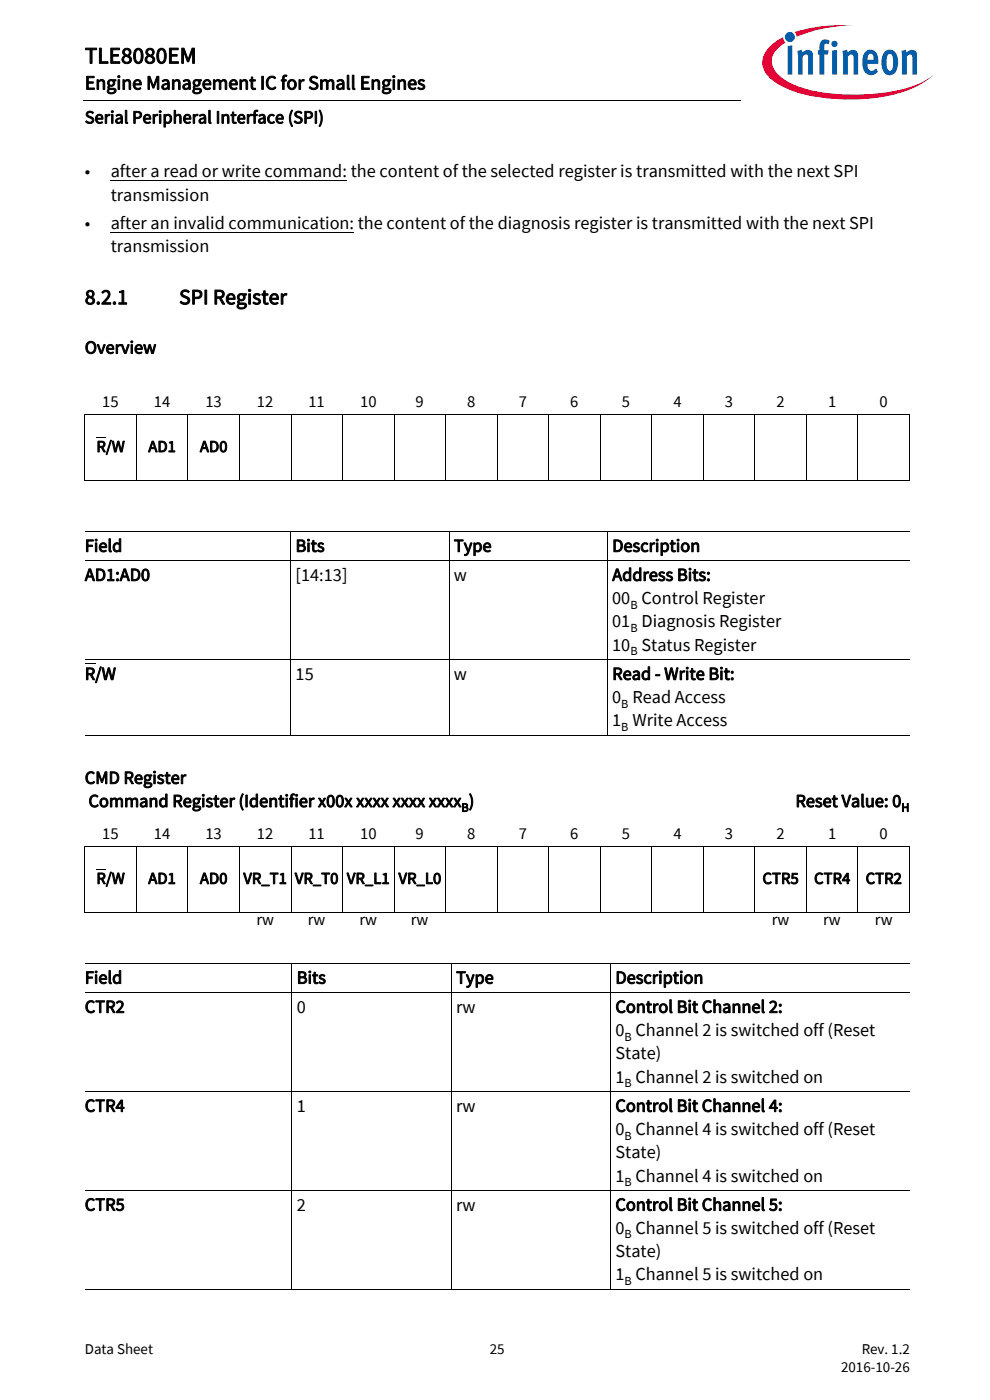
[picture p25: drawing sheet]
<svg xmlns="http://www.w3.org/2000/svg" width="210mm" height="297mm" viewBox="0 0 210 297" stroke-linecap="round" stroke-linejoin="round" font-family="sans-serif">
<defs><g id="words">
<text font-size="4.9" x="18" y="13.4">TLE8080EM</text>
<g font-size="4.6">
<text x="18" y="64.5">8.2.1</text>
<text x="38" y="64.5">SPI Register</text>
</g>
<text font-size="4.2" x="18" y="19">Engine Management IC for Small Engines</text>
<g font-size="3.9">
<text x="18" y="26.2">Serial Peripheral Interface (SPI)</text>
<text x="18" y="37.6">•</text>
<text x="23.5" y="37.6">after a read or write command: the content of the selected register is transmitted with the next SPI</text>
<text x="23.5" y="42.5">transmission</text>
<text x="18" y="48.5">•</text>
<text x="23.5" y="48.5">after an invalid communication: the content of the diagnosis register is transmitted with the next SPI</text>
<text x="23.5" y="53.5">transmission</text>
<text x="18" y="75">Overview</text>
<text x="18" y="117.1">Field</text>
<text x="62.7" y="117.1">Bits</text>
<text x="96.3" y="117.1">Type</text>
<text x="129.8" y="117.1">Description</text>
<text x="18" y="123.2">AD1:AD0</text>
<text x="62.7" y="123.2">[14:13]</text>
<text x="96.3" y="123.2">w</text>
<text x="129.9" y="123.2">Address Bits:</text>
<text x="129.9" y="128.2">00 Control Register</text>
<text x="129.9" y="133.1">01 Diagnosis Register</text>
<text x="129.9" y="138.1">10 Status Register</text>
<text x="18" y="144.2">R/W</text>
<text x="62.7" y="144.2">15</text>
<text x="96.3" y="144.2">w</text>
<text x="129.9" y="144.2">Read - Write Bit:</text>
<text x="129.9" y="149.2">0 Read Access</text>
<text x="129.9" y="154.1">1 Write Access</text>
<text x="18" y="166.3">CMD Register</text>
<text x="18.8" y="171.2">Command Register (Identifier x00x xxxx xxxx xxxx )</text>
<text x="168.7" y="171.2">Reset Value: 0</text>
<text x="18" y="208.7">Field</text>
<text x="62.9" y="208.7">Bits</text>
<text x="96.8" y="208.7">Type</text>
<text x="130.5" y="208.7">Description</text>
<text x="18" y="214.8">CTR2</text>
<text x="62.9" y="214.8">0</text>
<text x="96.8" y="214.8">rw</text>
<text x="130.5" y="214.8">Control Bit Channel 2:</text>
<text x="130.5" y="219.8">0 Channel 2 is switched off (Reset</text>
<text x="130.5" y="224.7">State)</text>
<text x="130.5" y="229.7">1 Channel 2 is switched on</text>
<text x="18" y="235.8">CTR4</text>
<text x="62.9" y="235.8">1</text>
<text x="96.8" y="235.8">rw</text>
<text x="130.5" y="235.8">Control Bit Channel 4:</text>
<text x="130.5" y="245.7">State)</text>
<text x="130.5" y="240.8">0 Channel 4 is switched off (Reset</text>
<text x="130.5" y="250.7">1 Channel 4 is switched on</text>
<text x="18" y="256.8">CTR5</text>
<text x="62.9" y="256.8">2</text>
<text x="96.8" y="256.8">rw</text>
<text x="130.5" y="256.8">Control Bit Channel 5:</text>
<text x="130.5" y="261.8">0 Channel 5 is switched off (Reset</text>
<text x="130.5" y="266.7">State)</text>
<text x="130.5" y="271.6">1 Channel 5 is switched on</text>
</g>
<g font-size="3.5">
<text x="21.7" y="86.4">15</text>
<text x="32.6" y="86.4">14</text>
<text x="43.6" y="86.4">13</text>
<text x="54.5" y="86.4">12</text>
<text x="65.4" y="86.4">11</text>
<text x="76.4" y="86.4">10</text>
<text x="88.2" y="86.4">9</text>
<text x="99.1" y="86.4">8</text>
<text x="110" y="86.4">7</text>
<text x="121" y="86.4">6</text>
<text x="131.9" y="86.4">5</text>
<text x="142.8" y="86.4">4</text>
<text x="153.8" y="86.4">3</text>
<text x="164.7" y="86.4">2</text>
<text x="175.6" y="86.4">1</text>
<text x="186.6" y="86.4">0</text>
<text x="20.4" y="95.9">R/W</text>
<text x="31.5" y="95.9">AD1</text>
<text x="42.4" y="95.9">AD0</text>
<text x="21.7" y="178">15</text>
<text x="32.6" y="178">14</text>
<text x="43.6" y="178">13</text>
<text x="54.5" y="178">12</text>
<text x="65.4" y="178">11</text>
<text x="76.4" y="178">10</text>
<text x="88.2" y="178">9</text>
<text x="99.1" y="178">8</text>
<text x="110" y="178">7</text>
<text x="121" y="178">6</text>
<text x="131.9" y="178">5</text>
<text x="142.8" y="178">4</text>
<text x="153.8" y="178">3</text>
<text x="164.7" y="178">2</text>
<text x="175.6" y="178">1</text>
<text x="186.6" y="178">0</text>
<text x="20.4" y="187.5">R/W</text>
<text x="31.4" y="187.5">AD1</text>
<text x="42.4" y="187.5">AD0</text>
<text x="51.6" y="187.5">VR_T1 VR_T0 VR_L1 VR_L0</text>
<text x="161.7" y="187.5">CTR5</text>
<text x="172.7" y="187.5">CTR4</text>
<text x="183.6" y="187.5">CTR2</text>
<text x="54.4" y="196.3">rw</text>
<text x="65.3" y="196.3">rw</text>
<text x="76.2" y="196.3">rw</text>
<text x="87.2" y="196.3">rw</text>
<text x="163.7" y="196.3">rw</text>
<text x="174.6" y="196.3">rw</text>
<text x="185.6" y="196.3">rw</text>
</g>
<g font-size="3.2">
<text x="18" y="287.3">Data Sheet</text>
<text x="103.9" y="287.3">25</text>
<text x="182.8" y="287.3">Rev. 1.2</text>
<text x="178.4" y="291.2">2016-10-26</text>
</g>
<g font-size="2.6">
<text x="133.7" y="129.1">B</text>
<text x="133.7" y="134.1">B</text>
<text x="133.7" y="139">B</text>
<text x="131.8" y="150.1">B</text>
<text x="131.8" y="155.1">B</text>
<text x="97.9" y="172.2">B</text>
<text x="191.2" y="172.2">H</text>
<text x="132.5" y="220.7">B</text>
<text x="132.5" y="230.6">B</text>
<text x="132.5" y="241.7">B</text>
<text x="132.5" y="251.6">B</text>
<text x="132.5" y="262.7">B</text>
<text x="132.5" y="272.6">B</text>
</g>
</g></defs>
<path d="M17.7 21.3l.1 .1z" fill="#000"/>
<path d="M17.8 21.4h140.5" fill="none" stroke="#000" stroke-width=".21"/>
<path d="M157.3 5.1h42.7v21.5h-42.7z" fill="#fff"/>
<path d="M168.6 6.8l.4 1 1.4-.5a31.9 31.9 0 0 1 10.7-1.9 32.2 32.2 0 0 0-12.5 1.4zM163.4 9.8a4.3 4.3 0 0 0 0 6.9 21.8 21.8 0 0 0 11.7 4.1 38.5 38.5 0 0 0 18.7-2.1 14.3 14.3 0 0 0 4.2-2.8 18.4 18.4 0 0 1-8.8 3.5 40.4 40.4 0 0 1-20.2-1.2l-1.6-.7a6.4 6.4 0 0 1-3.7-4.4 5.1 5.1 0 0 1 2.9-4.1l-.3-.3-.2-.8-1 .5z" fill-rule="evenodd" fill="#e30034"/>
<path d="M166.5 7.8a1.06 1.06 0 0 0 2.1 0 1.06 1.06 0 0 0-2.1 0zM167.1 9.8v6h.9v-6.2zM169.1 10.8l.2 1.3v3.7h.9v-3.8l.7-.4h.3l.2 .3v3.9h1v-3.9a1.21 1.21 0 0 0-.8-1.3 1.21 1.21 0 0 0-1.4 .5l-.1-.6zM174.3 8.6a2.41 2.41 0 0 0-.5 2.1h-.3v.9h.3v4.2h1v-4.2h.8l.2-.9h-1v-.9a.49 .49 0 0 1 .3-.6 .49 .49 0 0 1 .6 .2l.3-.7a1.45 1.45 0 0 0-1.7-.1zM176.5 10.7v5.1h1v-5.2zM176.3 9.3a.7 .7 0 0 0 1.4 0 .7 .7 0 0 0-1.4 0zM178.7 10.8l.1 5h1v-3.8a.64 .64 0 0 1 .5-.5 .64 .64 0 0 1 .7 .4v3.9h1v-3.9a1.22 1.22 0 0 0-.8-1.3 1.22 1.22 0 0 0-1.4 .5l-.2-.6zM183.7 10.8a3.9 3.9 0 0 0-.1 4.7 1.76 1.76 0 0 0 2.6-.3l-.4-.7a.99 .99 0 0 1-1.6 .1l-.2-1.1h2.3v-.2a2.3 2.3 0 0 0-1.5-2.8h-.5zM184.2 11.7a.65 .65 0 0 1 .9-.2 .65 .65 0 0 1 .2 .9v.3h-1.3zM187.7 10.9a3.9 3.9 0 0 0 .1 4.8 1.68 1.68 0 0 0 2.6-1.5 3.8 3.8 0 0 0-.7-3.3 1.59 1.59 0 0 0-2 0zM188.4 11.6l.2-.1a.86 .86 0 0 1 .8 1.2v.7a1.26 1.26 0 0 1-.6 1.6 2.12 2.12 0 0 1-.7-2.3l.1-.9zM191.2 10.8l.1 5h1v-3.8l.7-.4h.3l.2 .3v3.9h1v-4.2a1.08 1.08 0 0 0-.6-1 1.08 1.08 0 0 0-1.3 .2l-.4 .3v-.6z" fill-rule="evenodd" fill="#005da9"/>
<g fill="none" stroke="#000" stroke-width=".21">
<path d="M23.5 38.3h50.1M23.5 49.3h51.6M17.9 87.9h175.1M18 88v13.9M20.4 92.7h2.1M28.9 87.9v14.1M39.9 87.9v14.1M50.8 87.9v14.1M61.7 87.9v14.1M72.7 87.9v14.1M83.6 87.9v14.1M94.5 87.9v14.1"/>
<path d="M105.5 87.9v14.1M116.4 87.9v14.1M127.3 87.9v14.1M138.3 87.9v14.1M149.2 87.9v14.1M160.1 87.9v14.1M171.1 87.9v14.1M182 87.9v14.1M192.9 88v13.9M17.9 102h175.1M18 112.7h174.9M18 118.9h174.9"/>
<path d="M61.6 112.7v43.3M95.2 112.7v43.3M128.8 112.7v43.3M18 139.9h174.9M18 140.8h2.2M18 155.9h174.9M17.9 179.6h175.1M18 179.6v13.9M28.9 179.5v14.1M39.9 179.5v14.1M50.8 179.5v14.1M61.7 179.5v14.1"/>
<path d="M72.7 179.5v14.1M83.6 179.5v14.1M94.5 179.5v14.1M105.5 179.5v14.1M116.4 179.5v14.1M127.3 179.5v14.1M138.3 179.5v14.1M149.2 179.5v14.1M160.1 179.5v14.1M171.1 179.5v14.1M182 179.5v14.1M192.9 179.6v13.9"/>
<path d="M17.9 193.6h175.1M20.4 184.4h2.1M18 204.3h174.9M18 210.5h174.9M61.9 204.3v69.2M95.7 204.3v69.2M129.5 204.3v69.2M18 231.5h174.9M18 252.5h174.9M18 273.5h174.9"/>
</g>
<use href="#words"/>
</svg>
